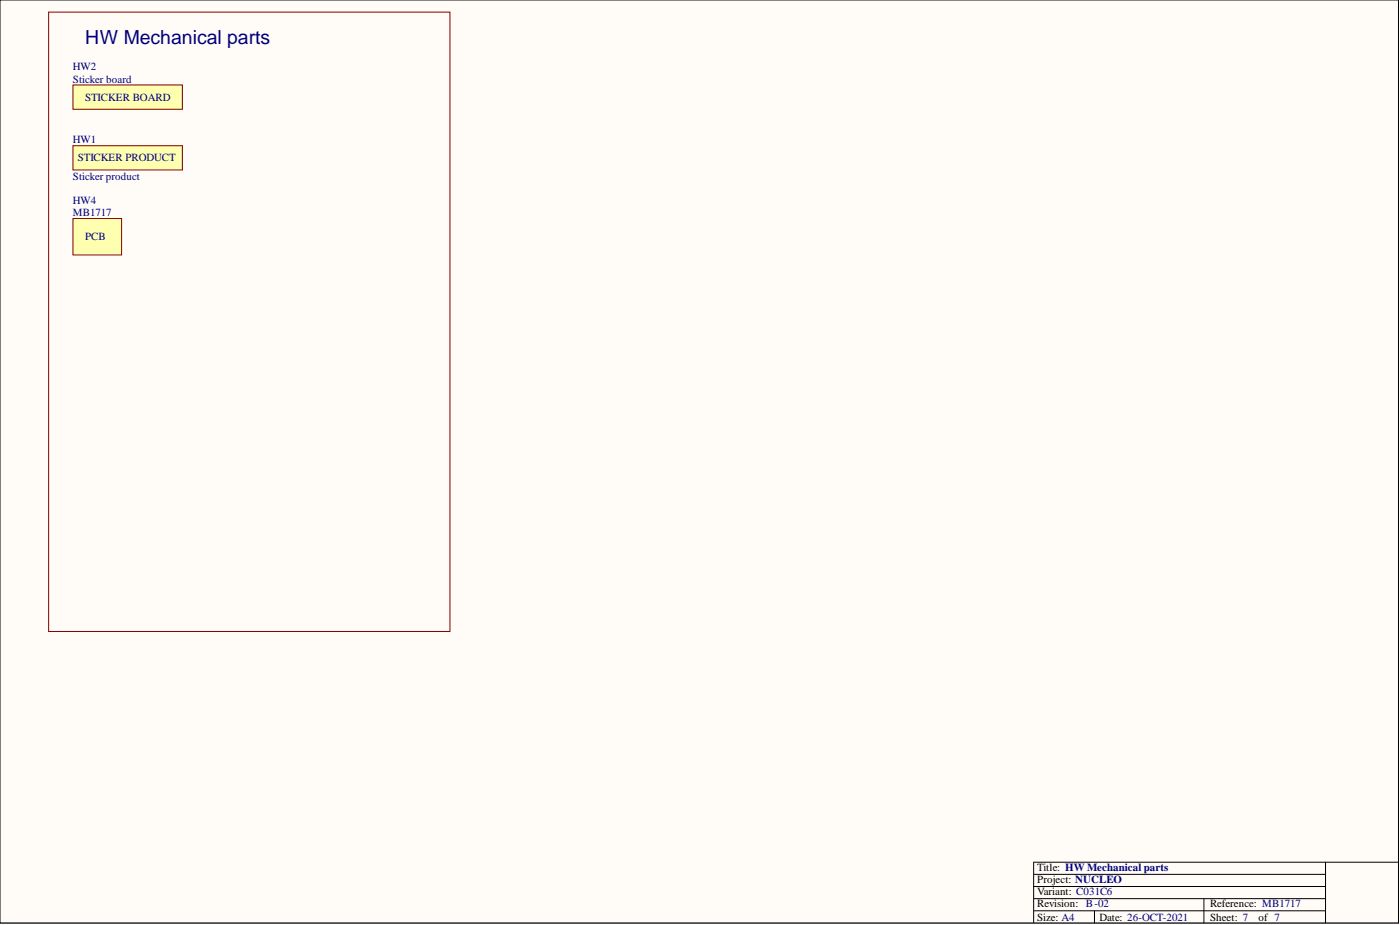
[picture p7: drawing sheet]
<svg xmlns="http://www.w3.org/2000/svg" width="292mm" height="193mm" viewBox="0 0 292 193" stroke-linecap="round" stroke-linejoin="round" font-family="sans-serif">
<defs><g id="words">
<text font-size="4.1" fill="#000080" x="17.8" y="9.3">HW Mechanical parts</text>
<g font-size="2.3" fill="#000080">
<text x="15.2" y="17.2">Sticker board</text>
<text x="15.2" y="14.7">HW2</text>
<text x="17.8" y="21">STICKER BOARD</text>
<text x="15.2" y="29.9">HW1</text>
<text x="16.2" y="33.7">STICKER PRODUCT</text>
<text x="15.2" y="37.5">Sticker product</text>
<text x="15.2" y="45.1">MB1717</text>
<text x="15.2" y="42.6">HW4</text>
<text x="17.8" y="50.2">PCB</text>
</g>
<g font-size="2.3">
<text x="216.4" y="181.6">Title: HW Mechanical parts</text>
<text x="216.4" y="184.2">Project: NUCLEO</text>
<text x="216.4" y="189.2">Revision: B-02</text>
<text x="216.4" y="186.7">Variant: C031C6</text>
<text x="252.5" y="189.2">Reference: MB1717</text>
<text x="216.4" y="192">Size: A4</text>
<text x="229.4" y="192">Date: 26-OCT-2021</text>
<text x="252.5" y="192">Sheet: 7</text>
<text x="262.6" y="192">of 7</text>
</g>
</g></defs>
<path d="M0 0h291.8v192.5h-291.8z" fill-rule="evenodd" fill="#fffcf8"/>
<path d="M0 0h291.8v192.5h-291.8z" fill="none" stroke="#000" stroke-width=".21"/>
<path d="M0 0h291.8v192.5h-291.8z" fill-rule="evenodd" fill="#fffcf8"/>
<path d="M0 0h291.8v192.5h-291.8zM276.6 179.9v12.6M291.8 179.9h-76.1v12.6M215.7 182.4h60.9M215.7 184.9h60.9M215.7 190h60.9M215.7 187.5h60.9M228.4 190v2.5M251.2 187.5v5" fill="none" stroke="#000" stroke-width=".21"/>
<path d="M10.1 2.5h83.8v129.2h-83.8z" fill="none" stroke="#800000" stroke-width=".21"/>
<path d="M15.2 17.7h22.9v5.1h-22.9z" fill-rule="evenodd" fill="#ffffb0"/>
<path d="M15.2 17.7h22.9v5.1h-22.9z" fill="none" stroke="#800000" stroke-width=".21"/>
<path d="M15.2 45.6h10.2v7.6h-10.2z" fill-rule="evenodd" fill="#ffffb0"/>
<path d="M15.2 45.6h10.2v7.6h-10.2z" fill="none" stroke="#800000" stroke-width=".21"/>
<path d="M15.2 30.4h22.9v5.1h-22.9z" fill-rule="evenodd" fill="#ffffb0"/>
<path d="M15.2 30.4h22.9v5.1h-22.9z" fill="none" stroke="#800000" stroke-width=".21"/>
<use href="#words"/>
</svg>
